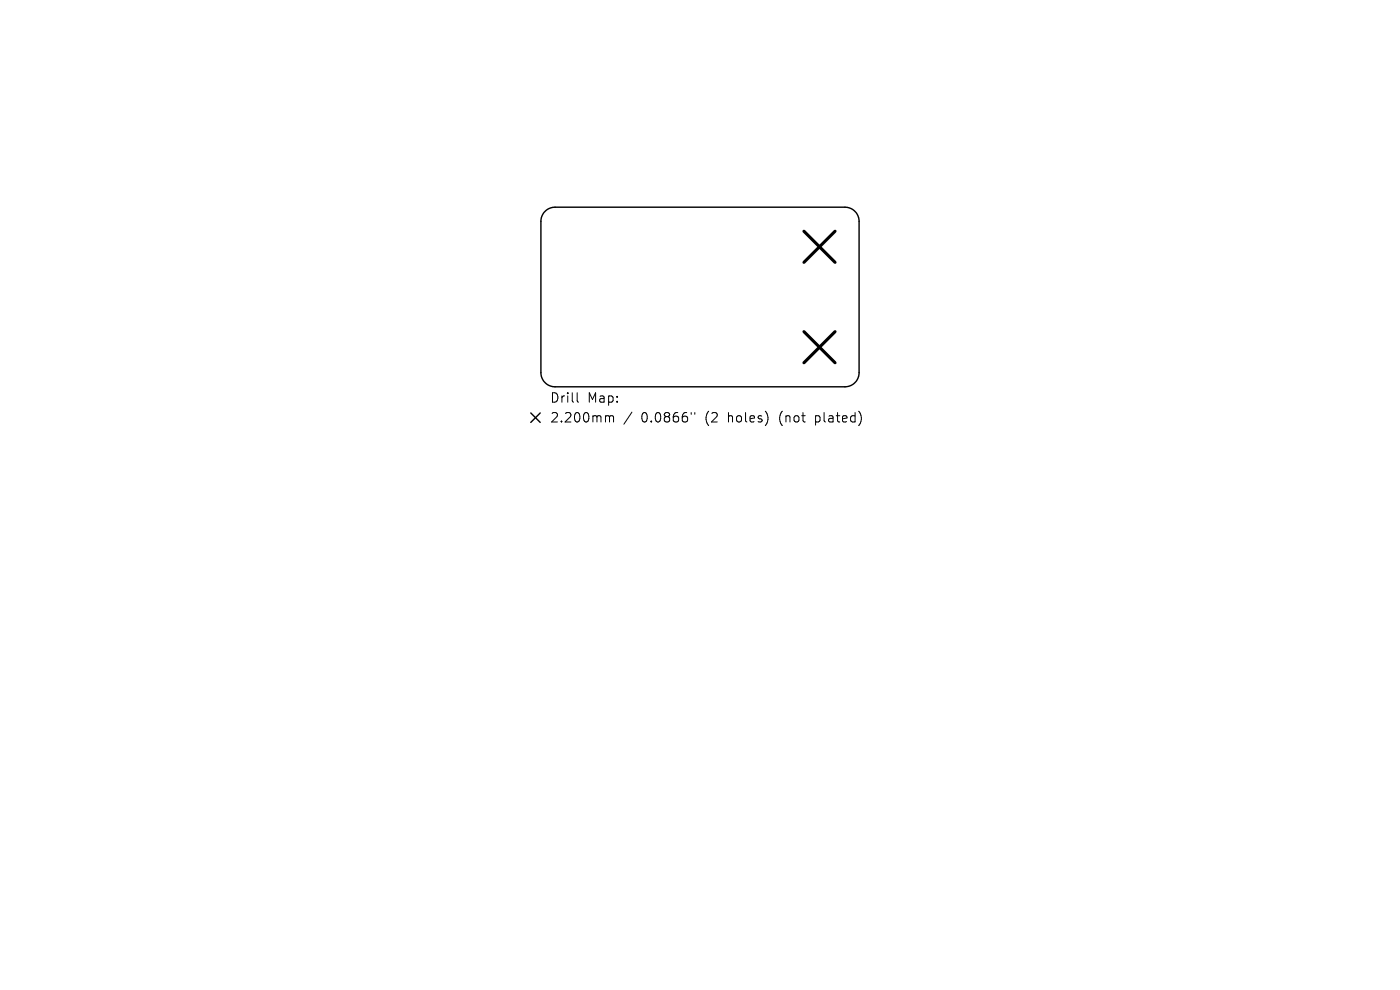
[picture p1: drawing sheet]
<svg xmlns="http://www.w3.org/2000/svg" width="297mm" height="210mm" viewBox="0 0 297 210" stroke-linecap="round" stroke-linejoin="round" font-family="sans-serif">
<defs><g id="words">
<g font-size="2.8">
<text x="116.6" y="85.7">Drill</text>
<text x="116.6" y="89.9">2.200mm</text>
<text x="124.6" y="85.7">Map:</text>
<text x="136" y="89.9">0.0866&quot;</text>
<text x="149.8" y="89.9">(2</text>
<text x="154.7" y="89.9">holes)</text>
<text x="165.8" y="89.9">(not</text>
<text x="173.6" y="89.9">plated)</text>
</g>
</g></defs>
<path d="M115.6 44.8a3 3 0 0 1 2.2-.8h61.5a3 3 0 0 1 3 3v32.1a3 3 0 0 1-3 3h-61.5a3 3 0 0 1-3-3v-32.1a3 3 0 0 1 .8-2.2zM112.6 87.6l2 2M114.6 87.6l-2 2" fill="none" stroke="#000" stroke-width=".3"/>
<path d="M170.6 49.1l6.6 6.6M177.2 49.1l-6.6 6.6M170.6 70.4l6.6 6.6M177.2 70.4l-6.6 6.6" fill="none" stroke="#000" stroke-width=".66"/>
<path d="M122.4 83.3v1.7l.3 .3M128.7 88.2h.3l.3 .3M129.3 88.5l.3-.3 .5 .1 .1 1.2M129.3 88.5v1M134.1 87.4l-1.7 2.6M146.6 87.5v.4M147.4 87.5v.4" fill="none" stroke="#000" stroke-width=".21"/>
<use href="#words"/>
</svg>
